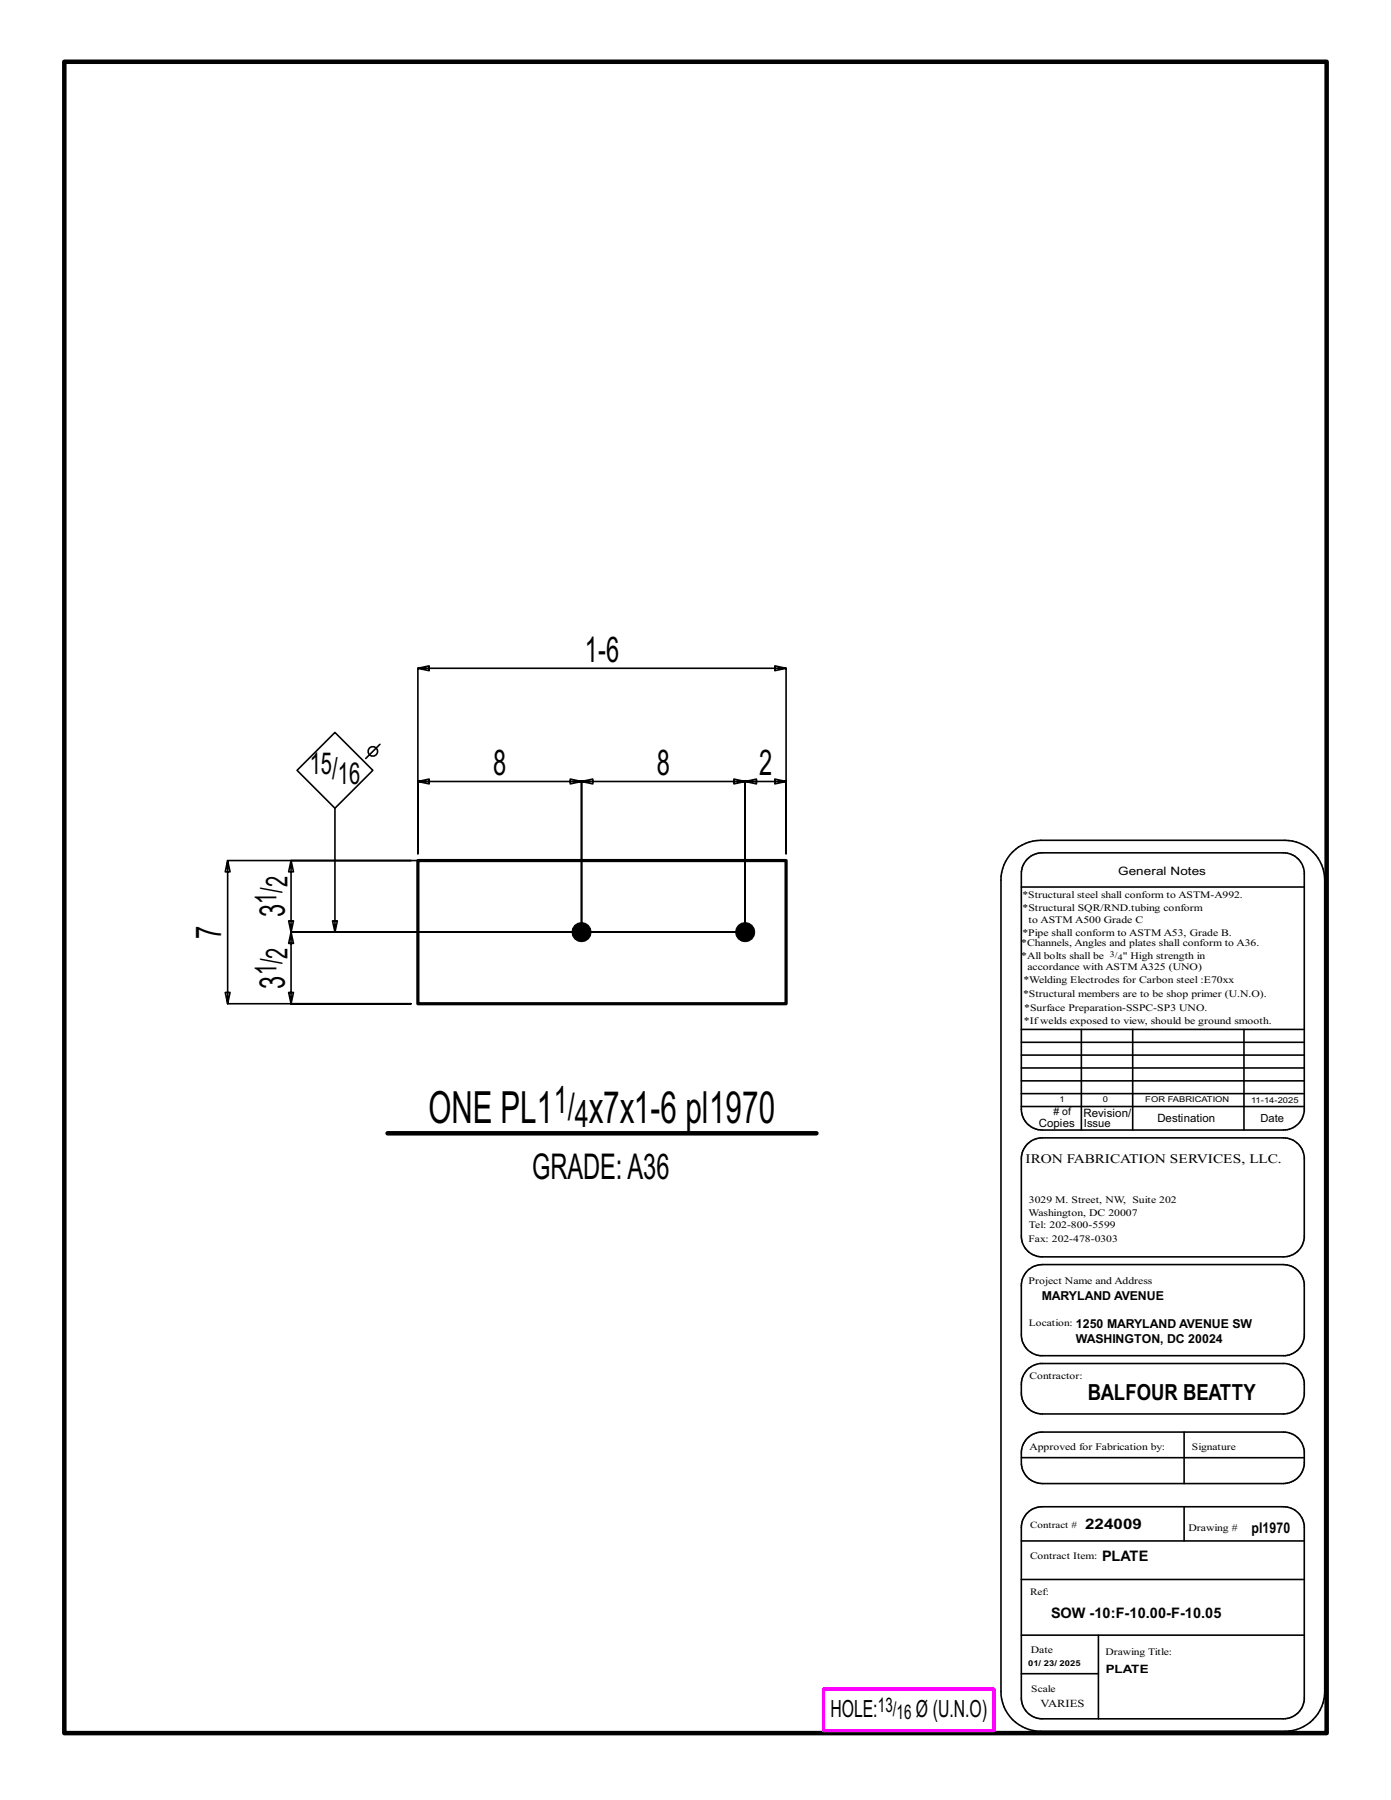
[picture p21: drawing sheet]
<svg xmlns="http://www.w3.org/2000/svg" width="216mm" height="279mm" viewBox="0 0 216 279" stroke-linecap="round" stroke-linejoin="round" font-family="sans-serif">
<defs><g id="words">
<g font-size="6.9">
<text x="66.5" y="174.4">ONE PL1</text>
<text x="91.4" y="174.4">x7x1-6 pl1970</text>
</g>
<g font-size="5.9">
<text x="86" y="172.8">1/</text>
<text x="89.2" y="174.9">4</text>
</g>
<g font-size="5.5">
<text x="90.8" y="102.7">1-6</text>
<text x="76.5" y="120.3">8</text>
<text x="101.9" y="120.3">8</text>
<text x="117.8" y="120.3">2</text>
<text x="44.2" y="142.3" transform="rotate(-90 44.2 142.3)">3</text>
<text x="34.3" y="145.7" transform="rotate(-90 34.3 145.7)">7</text>
<text x="44.2" y="153.4" transform="rotate(-90 44.2 153.4)">3</text>
<text x="82.6" y="183.1">GRADE:A36</text>
</g>
<g font-size="4.7">
<text x="48.1" y="120.1">15/</text>
<text x="52.4" y="121.8">16</text>
<text x="44.6" y="137.7" transform="rotate(-90 44.6 137.7)">2</text>
<text x="42.9" y="140.3" transform="rotate(-90 42.9 140.3)">1/</text>
<text x="44.6" y="148.8" transform="rotate(-90 44.6 148.8)">2</text>
<text x="42.9" y="151.4" transform="rotate(-90 42.9 151.4)">1/</text>
</g>
<g font-size="3.7">
<text x="128.9" y="266.6">HOLE:</text>
<text x="142.2" y="266.6">Ø (U.N.O)</text>
</g>
<text font-size="3.4" x="168.8" y="217.4">BALFOUR BEATTY</text>
<g font-size="3.1">
<text x="136.3" y="265.8">13/</text>
<text x="139.2" y="266.9">16</text>
</g>
<g font-size="2.3">
<text x="168.4" y="237.3">224009</text>
<text x="194.3" y="238">pl1970</text>
<text x="171" y="242.3">PLATE</text>
<text x="163.1" y="251.2">SOW -10:F-10.00-F-10.05</text>
</g>
<text font-size="2" x="159.2" y="180.5">IRON FABRICATION SERVICES, LLC.</text>
<g font-size="1.9">
<text x="161.7" y="201.8">MARYLAND AVENUE</text>
<text x="167" y="208.5">WASHINGTON, DC 20024</text>
<text x="167" y="206.1">1250 MARYLAND AVENUE SW</text>
</g>
<g font-size="1.8">
<text x="173.6" y="135.8">General Notes</text>
<text x="168.2" y="173.3">Revision/</text>
<text x="161.2" y="174.9">Copies</text>
<text x="179.6" y="174.2">Destination</text>
<text x="171.6" y="259.7">PLATE</text>
</g>
<g font-size="1.7">
<text x="168.2" y="174.9">Issue</text>
<text x="195.7" y="174.2">Date</text>
<text x="161.5" y="265">VARIES</text>
</g>
<g font-size="1.6">
<text x="158.7" y="141.5">*Structural SQR/RND.tubing conform</text>
<text x="159.7" y="143.3">to ASTM A500 Grade C</text>
<text x="158.5" y="146.9">*Channels, Angles and plates shall conform to A36.</text>
<text x="158.5" y="148.8">*All bolts shall be</text>
<text x="158.7" y="145.2">*Pipe shall conform to ASTM A53, Grade B.</text>
<text x="174.3" y="148.8">&quot; High strength in</text>
<text x="158.8" y="154.8">*Structural members are to be shop primer (U.N.O).</text>
<text x="158.9" y="152.7">*Welding Electrodes for Carbon steel :E70xx</text>
<text x="159.5" y="150.6">accordance with ASTM A325 (UNO)</text>
<text x="158.9" y="158.9">*Ifwelds exposed to view, should be ground smooth.</text>
<text x="159" y="157">*Surface Preparation-SSPC-SP3 UNO.</text>
<text x="163.5" y="173.1"># of</text>
<text x="159.7" y="188.7">Washington, DC 20007</text>
<text x="159.7" y="190.6">Tel: 202-800-5599</text>
<text x="159.7" y="186.8">3029 M. Street, NW, Suite 202</text>
<text x="159.7" y="199.3">Project Name and Address</text>
<text x="159.8" y="225.1">Approved for Fabrication by:</text>
<text x="184.5" y="237.6">Drawing #</text>
<text x="160" y="256.6">Date</text>
</g>
<g font-size="1.5">
<text x="158.7" y="139.4">*Structural steel shall conform to ASTM-A992.</text>
<text x="159.7" y="192.7">Fax: 202-478-0303</text>
<text x="159.7" y="205.8">Location:</text>
<text x="159.8" y="214">Contractor:</text>
<text x="185" y="225.1">Signature</text>
<text x="159.9" y="237.1">Contract #</text>
<text x="159.9" y="241.9">Contract Item:</text>
<text x="159.9" y="247.6">Ref:</text>
<text x="171.6" y="256.9">Drawing Title:</text>
<text x="160.1" y="262.7">Scale</text>
</g>
<g font-size="1.3">
<text x="172.3" y="148.5">3/</text>
<text x="173.5" y="149">4</text>
</g>
<g font-size="1.2">
<text x="164.5" y="171.1">1</text>
<text x="171.2" y="171.1">0</text>
<text x="177.8" y="171.1">FOR FABRICATION</text>
<text x="194.2" y="171.2">11-14-2025</text>
<text x="159.6" y="258.7">01/ 23/ 2025</text>
</g>
</g></defs>
<g fill="none" stroke="#000" stroke-width=".25">
<path d="M52 113.7l5.9 5.9-5.9 5.9-5.9-5.9zM59 115.5l-2.2 2.2M64.9 103.7l1.7 .4v-.7l-1.7 .3h57.1l-1.7 .4v-.7l1.7 .3v28.8v-11.2l-1.7-.4v.8l1.7-.4h-6.3l1.7-.4v.8l-1.7-.4v23.4v-23.4l-1.8-.4v.8l1.8-.4h-25.4l1.7-.4v.8l-1.7-.4v23.4v-23.4l-1.8-.4v.8l1.8-.4h-25.4l1.7-.4v.8l-1.7-.4v11.2zM52 125.5v19.2l-.4-1.8h.8l-.4 1.8M63.8 133.6h-28.5l-.3 1.7h.7l-.4-1.7v22.2l-.3-1.7h.7l-.4 1.7h28.5h-18.6l.4-1.7h-.8l.4 1.7v-11.1l.4 1.7h-.8l.4-1.7h70.5h-70.5l.4-1.8h-.8l.4 1.8v-11.1l.4 1.7h-.8l.4-1.7h45.1M157.2 132.3a6.3 6.3 0 0 1 4.3-1.9h37.9a6.2 6.2 0 0 1 6.2 6.2v126a6.2 6.2 0 0 1-6.2 6.1h-37.9a6.1 6.1 0 0 1-6.1-6.1v-126a6.1 6.1 0 0 1 1.8-4.3zM158.5 137.7h43.9M159.5 133.3a3.3 3.3 0 0 1 2.3-.9h37.4a3.3 3.3 0 0 1 3.2 2.9v37.2a3.2 3.2 0 0 1-3.2 2.9h-37.4a3.2 3.2 0 0 1-3.3-3.2v-36.6a3.2 3.2 0 0 1 1-2.3zM158.5 159.8h43.9M167.8 159.8v15.6M175.8 159.8v15.6M193.1 159.8v15.6"/>
<path d="M158.5 165.8h43.9M158.5 167.8h43.9M158.5 163.8h43.9M158.5 161.8h43.9M158.5 171.8h43.9M158.5 169.8h43.9M159.5 177.6a3.3 3.3 0 0 1 2.3-1h37.4a3.3 3.3 0 0 1 3.2 3v12.6a3.3 3.3 0 0 1-3.2 2.9h-37.4a3.2 3.2 0 0 1-3.3-3.2v-12a3.2 3.2 0 0 1 1-2.3zM159.5 197.2l1-.7 1.3-.2h37.4a3.3 3.3 0 0 1 3.2 2.9v8.3a3.2 3.2 0 0 1-2.9 2.9h-38.1a3.3 3.3 0 0 1-2.9-3.2v-8l.3-.9zM159.5 212.6l.7-.6 1.2-.4h37.8a3.2 3.2 0 0 1 3.2 3v2a3.3 3.3 0 0 1-3.2 2.9h-37.4a3.2 3.2 0 0 1-3.3-3.3v-1.3a3.3 3.3 0 0 1 1-2.3zM158.5 239.2h43.9M158.5 226.3h43.9M159.5 234.8a3.3 3.3 0 0 1 2.3-.9h37.4a3.3 3.3 0 0 1 3.2 2.9v27.1a3.3 3.3 0 0 1-3.2 2.9h-37.4a3.2 3.2 0 0 1-3.3-3.2v-26.5a3.2 3.2 0 0 1 1-2.3z"/>
<path d="M159.5 223.2a3.3 3.3 0 0 1 2.3-.9h37.4a3.3 3.3 0 0 1 3.2 2.9v2.1a3.3 3.3 0 0 1-3.2 3h-37.4a3.3 3.3 0 0 1-3.3-3.3v-1.5a3.2 3.2 0 0 1 1-2.3zM183.8 222.3v8M183.8 233.9v5.3M158.5 245.2h43.9M158.5 259.8h12M158.5 253.8h43.9M170.5 253.8v13"/>
<circle cx="57.9" cy="116.6" r=".74"/>
</g>
<path d="M10 9.6h195.9v259.4h-195.9zM60.2 175.9h66.5" fill="none" stroke="#000" stroke-width=".7"/>
<path d="M127.8 262.2h26.5v6.4h-26.5z" fill="none" stroke="#f0f" stroke-width=".5"/>
<g fill="#000" stroke="#000" stroke-width=".16">
<circle cx="90.3" cy="144.7" r="1.49"/>
<circle cx="115.7" cy="144.7" r="1.49"/>
</g>
<path d="M64.9 133.6h57.1v22.2h-57.1z" fill="none" stroke="#000" stroke-width=".5"/>
<use href="#words"/>
</svg>
